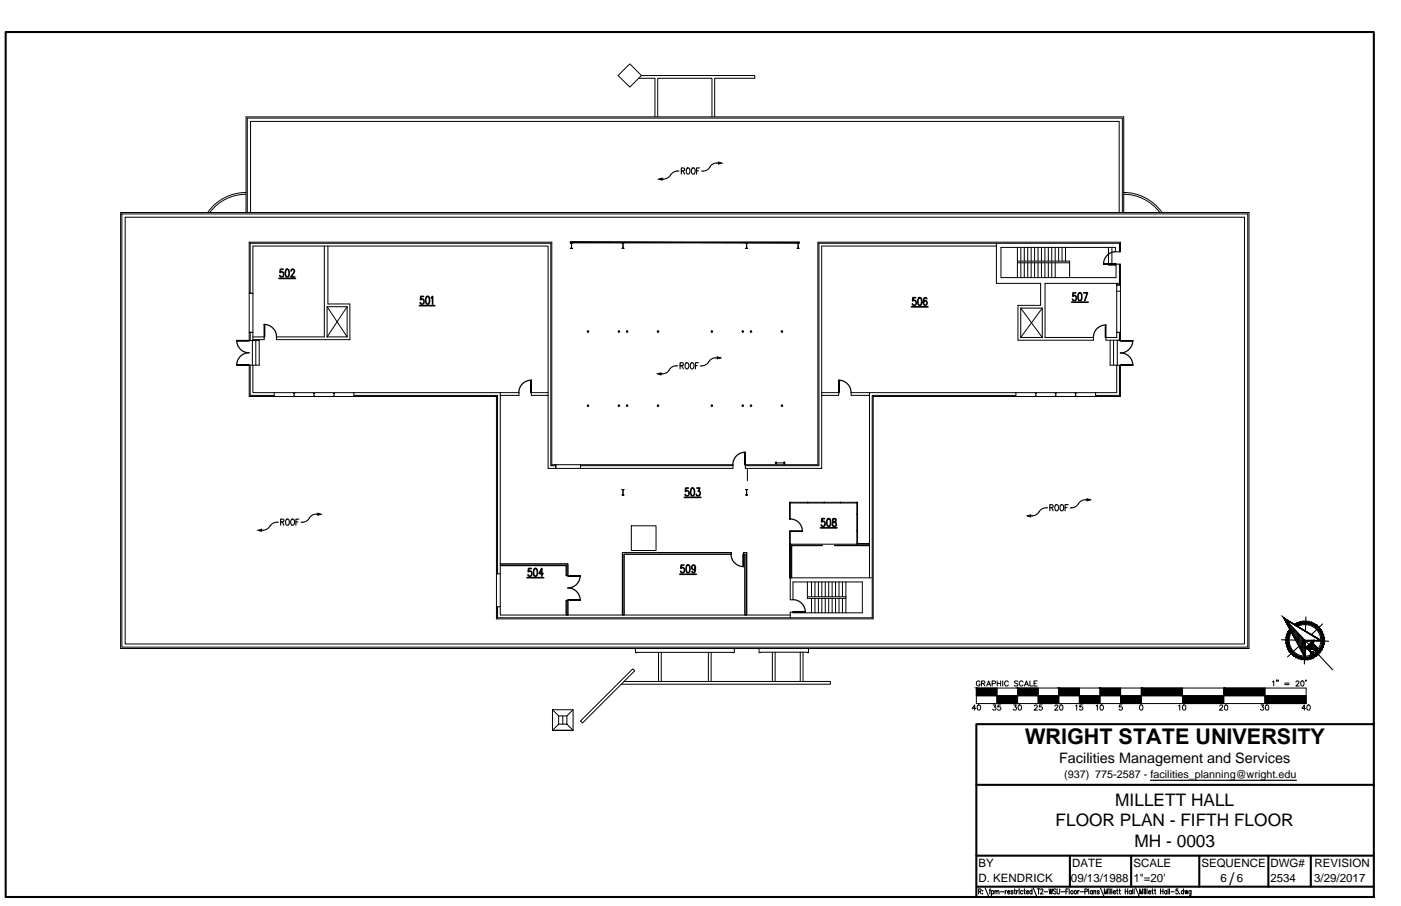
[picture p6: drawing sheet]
<svg xmlns="http://www.w3.org/2000/svg" width="432mm" height="279mm" viewBox="0 0 432 279" stroke-linecap="round" stroke-linejoin="round" font-family="sans-serif">
<defs><g id="words">
<text font-size="6.7" x="315.9" y="229.5">WRIGHT STATE UNIVERSITY</text>
<g font-size="5.3">
<text x="343.7" y="248.4">MILLETT HALL</text>
<text x="325.3" y="254.9">FLOOR PLAN - FIFTH FLOOR</text>
<text x="349.7" y="261.2">MH - 0003</text>
<text x="378.9" y="272.8">/</text>
</g>
<text font-size="4.4" x="326.4" y="235.4">Facilities Management and Services</text>
<g font-size="3.5">
<text x="301.6" y="267.4">BY</text>
<text x="330.4" y="267.4">DATE</text>
<text x="349.3" y="267.4">SCALE</text>
<text x="370.3" y="267.4">SEQUENCE</text>
<text x="391.6" y="267.4">DWG#</text>
<text x="405.2" y="267.4">REVISION</text>
<text x="301.6" y="272.1">D. KENDRICK</text>
<text x="330.1" y="272.1">09/13/1988</text>
<text x="349.3" y="272.1">1&quot;=20'</text>
<text x="376.2" y="272.1">6</text>
<text x="381.2" y="272.1">6</text>
<text x="391.6" y="272.1">2534</text>
<text x="405.1" y="272.1">3/29/2017</text>
</g>
<text font-size="3.3" x="328" y="240">(937) 775-2587 - facilities_planning@wright.edu</text>
</g></defs>
<!-- layer: A-EXISTING -->
<path d="M175.8 74.7l70.6 .2v-.2zM175.8 74.7l70.6 .2h-70.6z" fill="#000" stroke="#000" stroke-width=".31"/>
<g fill="none" stroke="#000" stroke-width=".31">
<path d="M194.1 19.7l3.6 3.6-3.6 3.6-3.6-3.6zM196.9 24.1h5v11.9M197.7 23.3h34.9v.8h-12.3v11.9M202.7 36v-11.9h16.7v11.9M75.8 59.4a14.4 14.4 0 0 0-11.8 6.1M75.8 59.9a13.9 13.9 0 0 0-11.1 5.6M346.3 59.4a14.4 14.4 0 0 1 11.8 6.1M346.3 59.9a13.9 13.9 0 0 1 11.2 5.6M37.2 65.5h347.8v134.5h-347.8zM37.6 66h347v133.6h-347zM38.6 67h345v131.6h-345zM75.8 65.5v-29.5h270.5v29.5"/>
<path d="M76.2 65.5v-29.1h269.7v29.1M76.8 74.7h93.3v68.6h1.2v1.2h-2.4v-68.6h-91v14.5h-1.1v12.1h1.1v-12.1h-1.1zM77.2 65.5v-28.1h267.7v28.1M100 75.9v28h-14.8v.8h22.6v-11h-6.7v-17.8M175.8 74.9h.7zM175.8 74.7h70.6v.2h-70.6zM176.1 76.6h-.3h.7h-.3M176.1 76.4v.1M176.1 75v1.5M176.2 76.4v.1M191.7 74.9h.7zM192 76.6h-.3h.7h-.3"/>
<path d="M192 76.4l-.1 .1M192 75v1.5M192 76.4l.1 .1M230 74.9h-.2h.7l-.4 .1M230.1 76.6h-.3h.7h-.3M230.1 75l-.1 1.5M230.1 75l.1 1.5M245.9 74.9h-.3h.8l-.4 .1M245.9 76.6h-.3h.8h-.3M246 75l-.1 1.5M246 75l.1 1.5M307.1 75.9h-53.8v68.6h-23.6v-1.2h22.4v-68.6h93.2v3h-1.5v-1.4h-35.3v9.3h35.5v-4.1h1.3v6.4h-1.1v14.6h1.1v-14.6h-1.1v-.5"/>
<path d="M307.1 75v12.4h13.6v6.8h-7v10.7h23.3v-.8h-14.9v-16.7h22.9M313.6 76.3v4.7h16.1M314.6 76.3v4.2M315.7 76.3v4.2M316.8 76.3v4.2M317.8 76.3v4.2M318.9 76.3v4.2M319.9 76.3v4.2M321 76.3v4.2M322 76.3v4.2M323.1 76.3v4.2M324.2 76.3v4.2"/>
<path d="M325.2 76.3v4.2M326.3 76.3v4.2M327.3 76.3v4.2M328.4 76.3v4.2M341.6 76.3v5.5h2.4M342.7 76.3v5.5M345 77.7v-2.7h-92.6v68.6h-22.7M77.1 90.4v-15.4h92.7v68.6h1.5M100.8 94.6l6.2 9.3M107 94.6h-6.2v9.3M107 94.6l-6.2 9.3M107 94.6v9.3"/>
<path d="M313.6 80.5h16.1v5.1M313.6 81v4.6M314.6 95l6.6 9.1M314.6 95v9.1M314.6 95h6.6M314.6 81v4.6M315.7 81v4.6M316.8 81v4.6M317.8 81v4.6M318.9 81v4.6M319.9 81v4.6M321 81v4.6"/>
<path d="M321.2 95l-6.6 9.1M321.2 95v9.1M322 81v4.6M323.1 81v4.6M324.2 81v4.6M325.2 81v4.6M344.2 89.8h1.1M345 81.5v6.4M77.1 112.6v9.3h7.4M77.1 102.5v2.5M77.8 105v7.6M77.9 105v-2.5h-1.1v2.5h3.1v7.6h-3.1v9.7h7.7"/>
<path d="M77.9 112.6v8.5h6.6M77.9 103.9h3.5v.8h-3.5M78.8 105v7.6M100.8 103.9h6.2M314.6 104.1h6.6M342.2 104.9v7.7h3.1v9.7h-32.2M343.2 104.9v7.7M344.2 112.6v8.5h-6.5M344.4 104.9v7.7M345 104.9h-4.2v-.8h3.4v-1.6h1.1v2.5h-.9M345 112.6v9.3h-7.3M345 102.5v2.5"/>
<path d="M84.5 121.1h75.4v.8h-5.7M84.5 121.1v1.2M90.4 121.3h.5M90.4 122.1h.5M90.6 121.3v.8M96.6 121.3h.4M96.6 122.1h.4M96.8 121.3v.8M102.7 121.3h.4M102.7 122.1h.4M102.9 121.3v.8M109.1 121.1v1.2h-24.6"/>
<path d="M109.1 122.3h43.9v64.8M109.1 121.9h44.2v55.1M154.2 121.1v68.6h89.4M168.9 121.1h-5.1v.8h5.1M253.3 121.1h5.2v.8h-5.2M268 121.1v57.1M313.1 121.9h-44.3v68.6h-115.5v-3.4M313.1 122.3h-44v68.6h-116.1v-3.8M313.1 121.1v1.2M319 121.3h.5M319 122.1h.5M319.2 121.3v.8"/>
<path d="M325.2 121.3h.4M325.2 122.1h.4M325.4 121.3v.8M331.3 121.3h.4M331.3 122.1h.4M331.5 121.3v.8M337.7 121.1h-75.4v.8h5.7M337.7 121.1v1.2M171.3 143.3h7.6v1.2h-7.6zM178.9 143.3h47v1.2h-47zM178.9 143.6h47M191.7 151h.7z"/>
<path d="M191.9 152.6h.2M192 152.6l-.3 .1h.7l-.3-.1M192 151.1v1.4M230 151l.1 1.5M230.1 152.6l-.3 .1h.7l-.3-.1M230.1 151h-.3h.7l-.4 .1v1.4M230.1 152.5l-.1 .1M230.1 152.5l.1 .1M230.3 144.5v3.8M239.2 143v.3M239.4 142.8h2.1M241.7 143v.3"/>
<path d="M264.1 155.1v12.7M264.3 155.1h-20.7v5M153 177h1.2M154.2 173.9h20.8v3.6h-.5v-3.1h-20.3zM154.2 174.4h20.3v3.1h.5M154.2 173.9h20.8v3.6M191.8 170.4h33.6v.5h-33.1v18.8h-.5zM191.8 170.9v18.8M194.6 162.2h7.6v7.6h-7.6zM203.2 170.4h22.2M225.4 170.4v.5h-33.1v18.8M229.2 170.4h.9v19.3h-.5v-18.8h-.4z"/>
<path d="M229.2 170.4h.9v19.3M229.2 170.4v.5h.4v18.8M243.3 160.1v-5.2h21v12.9M243.3 163.9v14.3M243.6 163.9v14.3v-10.4h24.4M243.9 178.2v-10.1h9.5v.2h-9.4v9.9M248.8 179.5v5h11.9v-.5M250.1 179.5v4.5M251.2 179.5v4.5M252.2 179.5v4.5M253.3 179.5v4.5M254.4 179.5v4.5"/>
<path d="M255.4 179.5v4.5M256.5 179.5v4.5M257.5 179.5v4.5M258.6 179.5v4.5M259.6 179.5v4.5M260.7 179.5v4.5M264.3 167.6h3.5M268 168.1h-10.8v.2h10.8M268.8 178.2h-25.2v6.8h.8v-5.5h21.4v9.5h-21.4v-.2h-.8v1.7M153 187.1h1.2M174.5 189.6v-4.5h.5v4.5M174.5 185.1h.5v4.6h-.5z"/>
<path d="M195.8 200v1.3h30.5v-1.3M233.9 200v1.3h15.3v-1.3M248.8 184h11.9M250.1 184.5v4.5M251.2 184.5v4.5M252.2 184.5v4.5M253.3 184.5v4.5M254.4 184.5v4.5M255.4 184.5v4.5M256.5 184.5v4.5M257.5 184.5v4.5M258.6 184.5v4.5"/>
<path d="M259.6 184.5v4.5M260.7 184.5v4.5M170.3 218.9h6.3v6.3h-6.3zM170.3 218.9l1.9 1.9M176.6 218.9l-1.9 1.9M192.3 210.2h63.6v.8h-64.4M203 201.2v9M203.8 201.1v9.1M218.3 201.1v9.1M219.2 201.2v9M238.1 201.1v9.1M238.9 201.1v9.1"/>
<path d="M246.6 201.1v9.1M247.5 201.1v9.1M172.2 223.3l-1.9 1.9h6.3l-1.9-1.9v-2.5h-2.5v2.5h2.5M173.5 220.8v2.5M178.9 222.3l16.1-16 .6 .6-16.1 16z"/>
<circle cx="181.2" cy="102.3" r=".23"/>
<circle cx="190.7" cy="102.3" r=".23"/>
<circle cx="193.3" cy="102.3" r=".23"/>
<circle cx="202.8" cy="102.3" r=".23"/>
<circle cx="219.4" cy="102.3" r=".23"/>
<circle cx="228.9" cy="102.3" r=".23"/>
<circle cx="231.5" cy="102.3" r=".23"/>
<circle cx="241" cy="102.3" r=".23"/>
<circle cx="181.2" cy="125.1" r=".23"/>
<circle cx="190.7" cy="125.1" r=".23"/>
<circle cx="193.3" cy="125.1" r=".23"/>
<circle cx="202.8" cy="125.1" r=".23"/>
<circle cx="219.4" cy="125.1" r=".23"/>
<circle cx="228.9" cy="125.1" r=".23"/>
<circle cx="231.5" cy="125.1" r=".23"/>
<circle cx="241" cy="125.1" r=".23"/>
<circle cx="239.2" cy="142.7" r=".23"/>
<circle cx="241.7" cy="142.7" r=".23"/>
<circle cx="243.5" cy="155" r=".11"/>
<circle cx="249" cy="155" r=".11"/>
<circle cx="254" cy="155" r=".11"/>
<circle cx="259.1" cy="155" r=".11"/>
<circle cx="264.2" cy="158.6" r=".11"/>
<circle cx="264.2" cy="155" r=".11"/>
<circle cx="243.5" cy="178" r=".11"/>
<circle cx="243.5" cy="163.9" r=".11"/>
<circle cx="243.5" cy="173.2" r=".11"/>
<circle cx="243.5" cy="160.1" r=".11"/>
<circle cx="243.5" cy="167.7" r=".11"/>
<circle cx="264.2" cy="163.7" r=".11"/>
<circle cx="264.2" cy="167.7" r=".11"/>
<circle cx="267.8" cy="167.7" r=".11"/>
</g>
<!-- layer: A-DOOR -->
<g fill="none" stroke="#000" stroke-width=".38">
<path d="M344 77.6a3.8 3.8 0 0 0-3.9 3.8M340.2 81.3h3.8v.2h-3.8zM73 105a3.8 3.8 0 0 0 3.8 3.8 3.8 3.8 0 0 0-3.8 3.8M73 105h3.8v.2h-3.8zM73 112.5h3.8v.1h-3.8zM81.4 100a3.8 3.8 0 0 1 3.8 3.9M81.4 100.1h.2v3.8h-.2zM163.6 117.3h.2v3.8h-.2zM163.7 117.2a3.8 3.8 0 0 0-3.8 3.9M258.5 117.2a3.8 3.8 0 0 1 3.8 3.9M258.5 117.3l.1 3.8zM340.7 100.3h.1v3.8h-.1z"/>
<path d="M340.8 100.2a3.8 3.8 0 0 0-3.8 3.8M345.3 108.8a3.8 3.8 0 0 1 3.8 3.8M345.3 105l3.8 .2zM345.3 112.5h3.8v.2h-3.8zM349.1 105a3.8 3.8 0 0 1-3.8 3.9M229.5 139.5h.2v3.8h-.2zM229.7 139.5a3.8 3.8 0 0 0-3.8 3.8M175 177.5h3.8v.2h-3.8zM178.8 177.5a3.8 3.8 0 0 1-3.8 3.8 3.8 3.8 0 0 1 3.8 3.8M225.3 170.9a3.8 3.8 0 0 0 3.8 3.8M229 170.9h.2v3.8h-.2zM243.5 160a3.8 3.8 0 0 1 3.8 3.9"/>
<path d="M243.5 163.8l3.8 .1zM175 185h3.8v.1h-3.8zM244.4 184.9a3.8 3.8 0 0 1 3.8 3.9M244.4 188.6h3.8v.2h-3.8z"/>
</g>
<!-- layer: ROOM-NUMBER -->
<g fill="none" stroke="#000" stroke-width=".51">
<path d="M86 85.9h5.1M87.3 83h-.9l-.1 1a.7 .7 0 0 1 1.1 .6 .7 .7 0 0 1-1.1 .6l-.1-.3M88.2 83.2l.4-.2a1.62 1.62 0 0 1 0 2.4h-.2a1.82 1.82 0 0 1-.2-2.2zM89.7 83.6l.1-.4a.54 .54 0 0 1 .8 0 .54 .54 0 0 1 0 .7l-1 1.5h1.2M129.3 94.2h4.7M130.5 91.4h-.8l-.1 1a.7 .7 0 0 1 1.1 .6 .7 .7 0 0 1-1.1 .6l-.1-.3M131.5 91.5l.4-.1a1.62 1.62 0 0 1 0 2.4h-.2a1.87 1.87 0 0 1-.2-2.3zM132.9 91.9l.4-.5v2.4M280.9 94.6h5.1M282.2 91.8h-.8l-.1 1a.7 .7 0 0 1 1.1 .6 .7 .7 0 0 1-1.1 .6l-.1-.3M283.1 91.9l.5-.1a1.62 1.62 0 0 1 0 2.4h-.2a1.82 1.82 0 0 1-.3-2.3zM285.6 92.1l-.3-.3a1.36 1.36 0 0 0-.1 2.4 .7 .7 0 0 0 .5-.9 .7 .7 0 0 0-.8-.5l-.3 .6"/>
<path d="M330.3 93.2h5.1M331.6 90.3h-.9l-.1 1.1a.69 .69 0 0 1 1 .1 .69 .69 0 0 1 0 .9 .69 .69 0 0 1-1 .1v-.2M332.5 90.4l.4-.1a1.67 1.67 0 0 1 0 2.4h-.1a1.87 1.87 0 0 1-.3-2.3zM334 90.3h1.2l-.9 2.4M210.9 153.4h5.1M212.2 150.5h-.9v1.1a.69 .69 0 0 1 .9 .1 .69 .69 0 0 1 0 .9 .69 .69 0 0 1-.9 .1l-.1-.2M213.1 150.6l.4-.1a1.67 1.67 0 0 1 0 2.4h-.1a1.87 1.87 0 0 1-.3-2.3zM214.8 150.5h.9l-.5 .9a.68 .68 0 0 1 .6 1.1 .68 .68 0 0 1-1.2 0M254.1 159.9h-.8l-.1 1.1a.7 .7 0 0 1 1.1 .5 .7 .7 0 0 1-1.1 .6l-.1-.2M162.4 178.2h5.2M163.8 175.3h-.9l-.1 1a.7 .7 0 0 1 1.1 .6 .7 .7 0 0 1-1.1 .6l-.1-.2M164.7 175.4l.4-.1a1.62 1.62 0 0 1 0 2.4h-.2a1.82 1.82 0 0 1-.2-2.3z"/>
<path d="M167.4 176.9h-1.3l.9-1.6v2.4M209.5 177.1h5.1M210.8 174.3h-.9v1a.69 .69 0 0 1 .9 .1 .69 .69 0 0 1 0 .9 .69 .69 0 0 1-.9 .1l-.1-.2M211.7 174.3h.4a1.62 1.62 0 0 1 0 2.3h-.1a1.87 1.87 0 0 1-.3-2.3zM214.3 175l-.2 .6a.66 .66 0 0 1-.9-.6 .66 .66 0 0 1 .9-.7l.2 .7a1.18 1.18 0 0 1-.7 1.6l-.3-.3M252.9 162.8h5.1M255.1 160l.4-.1a1.62 1.62 0 0 1 0 2.4h-.2a1.87 1.87 0 0 1-.2-2.3zM256.7 160v.8a.86 .86 0 0 1 1 .5 .86 .86 0 0 1-.4 1 .75 .75 0 0 1-.8-.8 .75 .75 0 0 1 .9-.7l.3-.5a.6 .6 0 0 0-1-.3z"/>
</g>
<!-- layer: A-NOTE -->
<g fill="none" stroke="#000" stroke-width=".34">
<path d="M209.3 52.8l-1.5 .2-1.8 1.7-1 .5-.9 .1M210 52.7l.8-.1 .1-.6-.9-.2v1.9M210.5 52.7l.5 1M211.8 51.9l.1-.1a.98 .98 0 0 1 .8 .9 .98 .98 0 0 1-.8 1 1.33 1.33 0 0 1-.1-1.8zM213.4 51.9l.1-.1a.98 .98 0 0 1 .8 .9 .98 .98 0 0 1-.8 1 1.23 1.23 0 0 1-.1-1.8zM214.7 52.7h.6M215.6 51.8h-.9v1.9M218.8 51.5l-1.1 1-1.4 .3M220.9 50.3l-1 .2-1.1 1M221 50.3h.4M206.3 114l-1.1 1.1-1.5 .2M208.9 112.8l-1.5 .2-1.1 1"/>
<path d="M209.6 112.7h.9v-.8h-.9v1.9M210.1 112.7l.5 1.1M211.4 111.9a.94 .94 0 0 1 1 .8 .94 .94 0 0 1-.5 1.1 1.05 1.05 0 0 1-.5-1.9zM212.9 112.1l.3-.2a.98 .98 0 0 1 .7 .9 .98 .98 0 0 1-.7 1l-.5-.8zM214.3 112.7h.6M215.3 111.9h-1v1.9M221.1 110.4l-1.5 .1-1.9 1.9-.9 .4h-.9M97.9 158.6l-1.5 .2-.8 .6-1 1.2-.9 .4-.9 .1M317.7 159.1h.4M320.3 157.8l-.7 .8-1.5 .5M322.4 156.6l-1.4 .5-.7 .7M322.4 156.6h.4"/>
<path d="M323.6 156.5l.8-.1 .1-.6-.9-.2v1.9M324.1 156.5l.5 1M325.2 155.9l.3-.3a.98 .98 0 0 1 .8 1 .98 .98 0 0 1-.8 .9l-.4-.7zM327 155.7l.1-.1a.98 .98 0 0 1 .8 1 .98 .98 0 0 1-.8 .9 1.33 1.33 0 0 1-.1-1.8zM328.3 156.5h.6M329.2 155.6h-.9v1.9M334.6 154.1l-1.5 .5-1.9 1.8-1.4 .2M334.6 154.1h.4M80.6 163.5h.4M83.2 162.3l-.7 .7-1.5 .5M85.8 161.1l-1.5 .2-1.1 1M86.5 161l.8-.1 .1-.7-.9-.1v1.9"/>
<path d="M87 161l.5 1M88.3 160.2l.1-.1a.98 .98 0 0 1 .8 .9 .98 .98 0 0 1-.8 1 1.33 1.33 0 0 1-.1-1.8zM89.9 160.2l.2-.1a.98 .98 0 0 1 .7 .9 .98 .98 0 0 1-.7 1 1.23 1.23 0 0 1-.2-1.8zM91.2 161h.6M92.1 160.1h-.9v1.9"/>
</g>
<path d="M203 55.3l1.1-.4v.7zM221.4 50l1.1 .3-1.1 .3zM202.7 115.3l1-.3v.6zM221.1 110l1 .4-1 .3zM97.9 158.3l1.1 .3-1.1 .3zM316.6 159.1l1.1-.3v.6zM335 153.8l1.1 .3-1.1 .3zM79.5 163.5l1.1-.3v.6z" fill="#000" stroke="#000" stroke-width=".31"/>
<!-- layer: BORDER -->
<path d="M1.7 9.9h421.7v266.7h-421.7zM423.4 223.3h-122.5v53.3M300.9 242h122.5M300.9 263.9h122.5M301.1 273.4h122.3M329.7 263.9v9.5M348.6 263.9v9.5M369.6 263.9v9.5M390.9 263.9v9.5M404 263.9v9.5" fill="none" stroke="#000" stroke-width=".63"/>
<!-- layer: BORDER-NOTE -->
<path d="M354.6 240.6h45" fill="none" stroke="#000" stroke-width=".38"/>
<g fill="none" stroke="#000" stroke-width=".34">
<path d="M301.6 274.9l.7-.1v-.6l-.7-.1v1.6M302 274.9l.4 .8M302.9 274.6h.1M302.9 275.6h.1M303.6 273.8l1 2.4M304.9 274.6h.4M305.3 274.1l-.2 .3v1.3M305.6 274.9l.1-.2a.44 .44 0 0 1 .6 .5 .44 .44 0 0 1-.7 .3M305.6 274.6v1.6M306.6 274.9l.3-.3 .3 .1 .1 1M306.6 274.6v1.1M307.3 274.9l.3-.3 .2 .1 .1 1"/>
<path d="M308.3 275h1.1M309.8 274.6v1.1M310.3 274.6l-.5 .5M310.6 275.1h.6l-.1-.4a.44 .44 0 0 0-.5 .5 .44 .44 0 0 0 .6 .3M312.2 274.9l-.2-.3-.4 .1v.3l.6 .5-.2 .2-.4-.2M312.6 274.6h.3M312.7 274.1v1.3l.3 .3M313.3 274.6v1.1M313.8 274.6l-.5 .5M314.1 274.2h.1M314.1 274.6v1.1M315.2 274.9l-.1-.2a.45 .45 0 0 0-.6 .5 .45 .45 0 0 0 .7 .3"/>
<path d="M315.6 274.6h.3M315.7 274.1v1.3l.3 .3M316.3 275.1h.7l-.1-.4a.44 .44 0 0 0-.6 .5 .44 .44 0 0 0 .7 .3M318.1 274.9l-.2-.2a.45 .45 0 0 0-.6 .5 .45 .45 0 0 0 .8 .3M318.1 274.1v1.6M318.4 273.8l1.1 2.4M319.7 274.1h.8M320.1 274.1v1.6M320.8 274.5l.2-.4 .4 .1v.5l-.7 1h.8M321.8 275h1M323.3 274.1l.3 1.6 .3-1.6 .3 1.6 .3-1.6M325.5 274.3l-.5-.2-.3 .2 .1 .3a.68 .68 0 0 1 .5 1l-.6-.1"/>
<path d="M325.8 274.1l.1 1.4 .3 .2 .4-.4v-1.2M327 275h1.1M328.5 274.9h.5M329.3 274.1h-.8v1.6M329.5 274.1v1.6M332.2 274.6v1.1M332.6 274.6l-.4 .5M332.9 275h1M334.4 274.9h.6l.1-.7-.7-.1v1.6M335.5 274.1v1.6M336.7 274.9l-.1-.2a.44 .44 0 0 0-.6 .5 .44 .44 0 0 0 .7 .3M336.7 274.6v1.1"/>
<path d="M337.1 274.9l.3-.3 .3 .1v1M337.1 274.6v1.1M338.8 274.9l-.2-.3-.4 .1v.3l.6 .5-.2 .2-.4-.2M339.1 273.8l1.1 2.4M340.4 275.7v-1.6l.4 1.6 .5-1.6v1.6M341.7 274.2h.1M341.8 274.6v1.1M342.2 274.1v1.6M342.7 274.1v1.6M343.1 275.1h.7l-.1-.4a.45 .45 0 0 0-.6 .5 .45 .45 0 0 0 .7 .3M344.1 274.6h.4M344.3 274.1v1.3l.3 .3"/>
<path d="M344.9 274.6h.4M345.1 274.1v1.3l.3 .3M346.8 274.9h.8M346.8 274.1v1.6M347.6 274.1v1.6M348.7 274.9l-.1-.2a.44 .44 0 0 0-.6 .5 .44 .44 0 0 0 .7 .3M348.7 274.6v1.1M349.1 274.1v1.6M349.6 274.1v1.6M350 273.8l1 2.4M351.3 275.7v-1.6l.4 1.6 .5-1.6v1.6M352.7 274.2h.1"/>
<path d="M352.7 274.6v1.1M353.1 274.1v1.6M353.5 274.1v1.6M354 275.1h.7l-.1-.4a.44 .44 0 0 0-.6 .5 .44 .44 0 0 0 .7 .3M355 274.6h.4M355.2 274.1v1.3l.2 .3M355.8 274.6h.4M356 274.1v1.3l.2 .3M357.7 274.9h.8M357.7 274.1v1.6M358.5 274.1v1.6M359.6 274.9l-.1-.2a.44 .44 0 0 0-.6 .5 .44 .44 0 0 0 .7 .3"/>
<path d="M359.6 274.6v1.1M360 274.1v1.6M360.4 274.1v1.6M360.9 275h1M363.1 274.1h-.6l-.1 .7a.46 .46 0 0 1 .7 0 .46 .46 0 0 1-.1 .7 .46 .46 0 0 1-.6-.1M363.6 275.6h.1M364.8 274.9l-.2-.2a.44 .44 0 0 0-.5 .5 .44 .44 0 0 0 .7 .3M364.8 274.1v1.6M365.2 274.6l.2 1.1 .2-1.1 .3 1.1 .2-1.1M367.1 274.6l-.1 1.5-.4 .1M367.1 274.9l-.1-.2a.44 .44 0 0 0-.6 .5 .44 .44 0 0 0 .7 .3"/>
<circle cx="330.4" cy="275.1" r=".48"/>
<circle cx="331.5" cy="275.1" r=".49"/>
</g>
<!-- layer: NORTH -->
<g fill="#000" stroke="#000" stroke-width=".31">
<path d="M402.3 199.9l.3-.4zM403.9 198.4l.4-.4zM404.5 197.9l.1-.1zM404.6 198.3l-.2 .1zM404.5 198.4l.1-.1zM404.2 201.4l.1-.1zM404.5 201.4l-.2 .3zM404.4 201.4l-.1 .2zM404.4 201.4l-.1 .1zM404.8 201.3l-.4 .4zM405.3 199.1l.8 .9-1.6 .3zM404.8 201.2l.1 .1z"/>
<path d="M397.4 194l.6 .5-1 .3zM397 194.8l.6 .3 .4-.6zM397 194.8l.6 .3-1 .5zM396.6 195.6l.7 .3 .3-.8zM396.6 195.6l.7 .3-.9 .6zM396.4 196.5l.7 .2 .2-.8zM396.4 196.5l.7 .2-.8 .8zM397.1 196.7l-.8 .8h.7zM396.3 197.5h.7l-.6 .8zM397 197.5l-.6 .8h.7zM396.4 198.3h.7l-.5 .9zM397.1 198.3l-.5 .9 .6-.2zM396.6 199.2l.6-.2-.3 1.1zM397.2 199l-.3 1.1 .6-.3zM396.9 200.1l.6-.3-.1 1.1zM397.5 199.8l-.1 1.1 .5-.4zM397.4 200.9l.5-.4v1.1zM397.9 200.5v1.1l.5-.5z"/>
<path d="M402.6 199.5l-.3 .5 .6-.7zM402.9 199.3l-.6 .7z"/>
<path d="M402.9 199.3l-.3 .4 .8-.8zM403.4 198.9l-.7 .9z"/>
<path d="M403 200l1.3 1.3zM402.9 200.1l1.4 1.2-.1 .1zM404.3 201.3l-.1 .1z"/>
<path d="M403.4 198.9l-.7 .9 1-.9zM402.7 199.8l1-.9-.8 1.2z"/>
<path d="M403.7 198.9l-.7 1.1 1.1-1zM403 200l1.1-1-.7 1z"/>
<path d="M403.8 198.4l.2 .1zM403.8 198.4l.8-.7zM404.6 197.7l-.7 .7zM404.6 197.7l.1 .1z"/>
<path d="M404.1 199l-.7 1 1.8-.8zM403.4 200l1.8-.8-.7 1.1z"/>
<path d="M404.3 198l-.3 .5zM404.3 198l-.3 .5z"/>
<path d="M404.3 198l-.3 .4zM404.3 198l-.3 .4z"/>
<path d="M404.5 198l-.2 .3zM404.5 198l-.2 .3z"/>
<path d="M404.5 198.1l-.2 .2zM404.5 198.1l-.2 .2zM404.5 198.1l-.2 .2zM404.5 198.1l-.2 .2zM404.5 198.1l-.2 .2zM404.5 198l-.2 .3z"/>
<path d="M404.3 198l-.3 .4zM404.4 197.9l-.4 .5z"/>
<path d="M404.4 197.8l-.4 .6zM404.4 197.8l-.4 .6z"/>
<path d="M404.4 197.8l-.3 .5zM404.5 197.8l-.4 .5z"/>
<path d="M404.5 198l-.2 .3zM404.5 198l-.2 .3z"/>
<path d="M404.5 198l-.2 .3zM404.5 198l-.2 .3zM404.5 198l-.2 .3zM404.5 198l-.2 .3z"/>
<path d="M404.5 198.1l-.2 .2zM404.5 198.1l-.2 .2zM404.5 198.1l-.2 .2zM404.5 198.1l-.2 .2zM404.5 198.1l-.2 .2zM404.5 198.1l-.2 .2z"/>
<path d="M404.5 198.1l-.2 .2zM404.3 198.3l.2-.1zM404.5 198.2l-.1 .1zM404.5 198.2l-.1 .1z"/>
<path d="M404.5 197.8l-.4 .5zM404.6 197.8l-.5 .5zM404.6 197.8l-.4 .5zM404.6 197.8l-.4 .5z"/>
<path d="M404.5 198.2l-.1 .1zM404.5 198.2l-.1 .1z"/>
<path d="M404.5 198.2l-.1 .1zM404.4 198.3l.1-.1z"/>
<path d="M404.6 198.3l1.6 1.7zM404.6 198.3l1.6 1.7zM406.2 200l-.4 .5zM406.2 200l-.4 .5zM403.2 200l2.6 .5zM402.9 199.9l2.8 .6zM402.9 199.9l1.4 1.4zM402.9 199.9l1.4 1.4z"/>
<path d="M404.6 197.8l-.4 .5zM404.6 197.8l-.4 .5z"/>
<path d="M404.6 197.8l-.4 .5zM404.6 197.8l-.4 .5z"/>
<path d="M404.6 197.8l-.4 .5zM404.6 197.8l-.4 .5z"/>
<path d="M404.6 198.3l.7 .8zM404.5 198.4l.7 .8z"/>
<path d="M404.6 197.8l-.3 .5zM404.6 197.8l-.3 .5z"/>
<path d="M404.6 197.8l-.3 .5zM404.6 197.8l-.3 .5z"/>
<path d="M404.6 197.8l-.1 .2zM404.6 197.8l-.1 .2zM404.6 197.8l-.1 .1z"/>
<path d="M397.9 201.6l.5-.5 .2 1.1zM398.4 201.1l.2 1.1 .4-.6zM399 201.6l.4 1.1-.8-.5zM399 201.6l.4 1.1 .3-.6zM399.7 202.1l.5 1-.8-.4zM399.7 202.1l.5 1 .3-.6zM400.5 202.5l.6 .8-.9-.2zM400.5 202.5l.6 .8 .1-.6zM401.2 202.7l.9 .8-1-.2zM401.2 202.7l.9 .8v-.8zM402.1 202.7l.9 .7-.9 .1zM402.1 202.7l.9 .7-.1-.7zM402.9 202.7l1 .5-.9 .2zM402.9 202.7l1 .5-.2-.7zM403.7 202.5l1.1 .4-.9 .3zM403.7 202.5l1.1 .4-.3-.7zM404.5 202.2l1.1 .2-.8 .5zM404.5 202.2l1.1 .2-.4-.5zM405.2 201.9h1.1l-.7 .5zM405.2 201.9h1.1l-.5-.5zM405.8 201.4l1.1-.3-.6 .8zM406.4 200.7l-.6 .7 1.1-.3zM406.4 200.7l1-.3-.5 .7zM406.8 200l-.4 .7 1-.3zM406.8 200l1-.5-.4 .9zM407.2 199.3l-.4 .7 1-.5zM407.2 199.3l.9-.7-.3 .9zM407.4 198.5l-.2 .8 .9-.7zM407.4 198.5l.8-.8-.1 .9zM407.5 197.7l-.1 .8 .8-.8zM408.1 196.8l.1 .9h-.7zM407.4 196.9l.1 .8 .6-.9zM407.9 195.8l.2 1-.7 .1zM407.3 196.1l.1 .8 .5-1.1zM407.6 195l.3 .8-.6 .3zM407 195.3l.3 .8 .3-1.1zM407.1 194.2l.5 .8-.6 .3zM406.6 194.6l.4 .7 .1-1.1zM406.6 193.4l.5 .8-.5 .4zM406.6 193.4l-.5 .5 .5 .7zM405.9 192.8l.7 .6-.5 .5zM405.9 192.8l-.4 .6 .6 .5zM405.1 192.3l.8 .5-.4 .6zM405.1 192.3l-.3 .6 .7 .5zM404.3 192l.8 .3-.3 .6zM404.3 192l-.2 .6 .7 .3zM403.5 191.7l.8 .3-.2 .6zM403.5 191.7l-.2 .7 .8 .2zM402.5 191.6l1 .1-.2 .7zM402.5 191.6v.7l.8 .1zM401.6 191.6h.9v.7zM401.6 191.6l.1 .7h.8zM400.7 191.8l.9-.2 .1 .7zM400.7 191.8l.2 .7 .8-.2zM399.9 192.1l.8-.3 .2 .7zM399.9 192.1l.2 .6 .8-.2zM399.1 192.5l.8-.4 .2 .6zM399.1 192.5l.3 .6 .7-.4z"/>
<path d="M395.6 190.4l6.4 12.1 .1-.1zM395.6 190.4l.5 .6 6 11.4zM395.6 190.4l.5 .6 11.4 6.7zM396.1 191l11.4 6.7-.7-.2zM402.4 197.6l5.1 .1-.7-.2zM402.1 197.4l4.7 .1-4.4 .1zM402.1 197.4l.1 5.1 .2-4.9zM402.1 197.4l.1 5.1h-.2z"/>
<path d="M404.5 201.4l-.4 .5zM404.5 201.4l-.4 .5z"/>
<path d="M402.6 199.7l1.6 1.7zM402.6 199.7l1.6 1.7zM402.6 199.7l-.3 .3zM402.6 199.7l-.3 .3zM402.2 199.9l1.2-1.1zM403.4 198.8l-1.1 1.1zM403.4 198.8l1.7 .4zM403.4 198.9l1.9 .4zM404.5 198.4l.8 .9zM404.5 198.4l.8 .9z"/>
<path d="M404.3 201.7l-.2 .2zM404.3 201.7l-.2 .2z"/>
<path d="M404.4 201.4l-.1 .1zM404.3 201.5l.1-.1zM404.4 201.4l-.1 .1zM404.4 201.4l-.1 .1z"/>
<path d="M404.4 201.4l-.1 .1zM404.3 201.5l.1-.1zM404.4 201.4l-.1 .2zM404.4 201.4l-.1 .2zM404.4 201.4l-.1 .2zM404.4 201.4l-.1 .2zM404.4 201.4l-.1 .2z"/>
<path d="M404.8 201.2l-.4 .5zM404.8 201.2l-.3 .5z"/>
<path d="M404.5 201.4l-.2 .2zM404.4 201.4l-.1 .2z"/>
<path d="M404.5 201.4l-.2 .2zM404.5 201.4l-.2 .2z"/>
<path d="M404.5 201.4l-.2 .2zM404.5 201.4l-.2 .2zM404.5 201.4l-.2 .2zM404.5 201.4l-.2 .3z"/>
<path d="M404.5 201.4l-.2 .3zM404.5 201.4l-.2 .3zM404.5 201.4l-.2 .3z"/>
<path d="M404.5 201.4l-.4 .5zM404.5 201.4l-.4 .5z"/>
<path d="M404.5 201.4l-.4 .5zM404.5 201.4l-.3 .5z"/>
<path d="M404.5 200.3l1.2 .2 .4-.5zM406.1 200l-.4 .5z"/>
<path d="M404.6 201.4l-.4 .5zM404.6 201.4l-.4 .5zM404.6 201.4l-.4 .5zM404.6 201.4l-.4 .5z"/>
<path d="M404.6 201.4l-.4 .5zM404.6 201.4l-.4 .5z"/>
<path d="M404.6 201.4l-.4 .5zM404.6 201.4l-.4 .5z"/>
<path d="M404.6 201.4l-.4 .5zM404.6 201.4l-.4 .5z"/>
<path d="M404.6 201.4l-.3 .5zM404.7 201.4l-.4 .5z"/>
<path d="M404.7 201.4l-.4 .4zM404.7 201.3l-.4 .5z"/>
<path d="M404.7 201.3l-.3 .5zM404.8 201.3l-.4 .5z"/>
<path d="M404.8 201.3l-.6 .7zM404.2 201.9l.6-.6zM404 201.9l.2 .1z"/>
</g>
<g fill="none" stroke="#000" stroke-width=".31">
<path d="M404 198.4v.1M404.2 198.3h-.1M404.2 198.3h.1M404.3 198.3h.1M404.4 198.3h-.1M404.4 198h.1M404.4 198.1h.1M404.5 198.1l-.1 .1M404.5 198.2h.1M404.6 198h-.2M404.3 201.6h.1M404.3 201.7h.1"/>
<path d="M404.3 201.5h.1M404.3 201.7v.1M404.3 201.4l-.1 .1M404.3 201.5v.1M404.4 201.4h.1M404.5 201.4h.1M404.6 201.4h.1"/>
</g>
<circle cx="404.3" cy="201.3" r=".17" fill="#000"/>
<g fill="none" stroke="#000" stroke-width=".34">
<path d="M395.8 190.7l7.7 8.2M395.9 190.8v.1M396.2 191.1v.2M396.4 191.3v.5M396.7 191.6v.6M396.9 191.9v.8M397.2 192.2v1M397.4 192.4v1.2M397.7 192.7v1.4M397.9 193v1.6M398.2 193.2v1.9M398.5 193.5l-.1 2.1"/>
<path d="M398.7 193.8v2.2M399 194l-.1 2.5M399.2 194.3l-.1 2.6M399.5 194.6l-.1 2.8-4.4-.1M399.7 194.8l-.1 3.1M399.9 193.2a4.9 4.9 0 0 1 7.1 3.6 4.9 4.9 0 0 1-5.8 5.5 4.9 4.9 0 0 1-3.2-7.4M400 195.1l-.1 3.2M400.2 195.4l-.1 3.4M400.4 199.3l-3.6 3.3M400.5 195.6l-.1 3.7M400.7 195.9l-.1 3.8M401 196.2l-.1 4"/>
<path d="M401.2 196.5l-.1 4.2M401.5 196.7l-.1 4.4M401.8 197l-.2 4.6M402 197.3l-.1 4.8M402.5 190.3l-.1 4.4M405.1 197.6l4.4 .2M407.6 192.4l-3.5 3.4M402.1 200.3l-.1 4.5M404.9 200.3l5.9 6.3"/>
</g>
<!-- layer: Graphic Scale -->
<g fill="none" stroke="#000" stroke-width=".31">
<path d="M300.8 218.5h-1.2l.8-1.1v1.6M300.9 212.2h101.7v4.8h-101.7zM300.9 214.6h101.7M301.4 217.5a.79 .79 0 0 1 .9 .5 .79 .79 0 0 1-.5 1l-.5-.3zM302.1 210.4a.59 .59 0 0 0-.7-.4 .59 .59 0 0 0-.5 .6v.4a.57 .57 0 0 0 .6 .6 .57 .57 0 0 0 .6-.6h-.4M302.5 210.7h.9l.2-.4-.4-.3h-.7v1.6M303 210.7l.6 .9M304.1 211.6l.6-1.6 .6 1.6M304.3 211h.8M305.8 210.8l.9-.1 .1-.4-.3-.3h-.7v1.6M306.1 217.4h.8l-.4 .6a.52 .52 0 0 1 .4 .9 .52 .52 0 0 1-.9-.2M307.3 212.2v4.8"/>
<path d="M307.4 210v1.6M307.4 210.7h1M308.4 217.4h-.8l-.1 .7a.56 .56 0 0 1 .9 0 .56 .56 0 0 1-.1 .8 .56 .56 0 0 1-.9-.2M308.4 210v1.6M309 210v1.6M310.8 210.4a.59 .59 0 0 0-.7-.4 .59 .59 0 0 0-.5 .6v.4a.6 .6 0 0 0 .5 .6 .6 .6 0 0 0 .7-.4M312.4 217.4h.8l-.4 .6a.52 .52 0 0 1 .4 .9 .52 .52 0 0 1-.9-.2M313.6 212.2v4.8M313.7 210.2l-.4-.2-.7 .2 .2 .4 .8 .3v.6l-1-.2M314 217.5a.73 .73 0 0 1 .9 .7 .73 .73 0 0 1-.9 .7l-.2-.6zM315.3 210.4a.59 .59 0 0 0-.6-.4 .59 .59 0 0 0-.5 .6v.4a.6 .6 0 0 0 .4 .6 .6 .6 0 0 0 .7-.4M315.7 211.6l.7-1.6 .6 1.6"/>
<path d="M316 211h.8M317.4 210v1.6h.9M318.7 210.7h.6M318.8 217.8l.3-.4 .6 .3-.2 .5-.8 .8h1.1M319.7 210h-1v1.6h1M320 212.2v4.8M321.2 217.4h-.8l-.1 .7a.56 .56 0 0 1 .9 0 .56 .56 0 0 1-.2 .8 .56 .56 0 0 1-.8-.2M325.1 217.8l.3-.4 .7 .3-1.1 1.3h1.1M326.3 212.2v4.8M326.8 217.5a.79 .79 0 0 1 .9 .5 .79 .79 0 0 1-.5 1l-.5-.3zM331.5 217.7l.4-.3v1.6M332.7 212.2v4.8"/>
<path d="M333.6 217.4h-.8v.7a.56 .56 0 0 1 .8 0 .56 .56 0 0 1-.1 .8 .56 .56 0 0 1-.8-.2M337.8 217.7l.4-.3v1.6M339 212.2v4.8M339.3 217.5a.79 .79 0 0 1 .9 .6 .79 .79 0 0 1-.5 .9l-.6-.3-.1-.6zM345.4 212.2v4.8M345.8 217.4h-.8l-.1 .7a.57 .57 0 0 1 .9-.1 .57 .57 0 0 1-.1 .9 .57 .57 0 0 1-.8-.2M351.4 217.5a.79 .79 0 0 1 1 .5 .79 .79 0 0 1-.6 1l-.5-.3zM351.8 212.2v4.8M363.2 217.7l.4-.3v1.6M364.5 212.2v4.8M364.7 217.5l.2-.1a.84 .84 0 0 1 .6 .8 .84 .84 0 0 1-.6 .8l-.5-.7zM375.9 217.8l.3-.4 .7 .3-1.1 1.3h1.1"/>
<path d="M377.2 212.2v4.8M377.6 217.5a.78 .78 0 0 1 1 .6 .78 .78 0 0 1-.6 .9l-.5-.3-.1-.6zM388.6 217.4h.8l-.4 .6a.52 .52 0 0 1 .4 .9 .52 .52 0 0 1-.9-.2M389.9 212.2v4.8M390.2 217.5a.79 .79 0 0 1 1 .5 .79 .79 0 0 1-.6 1l-.5-.3zM392.2 210.3l.4-.3v1.6M393.5 209.8h-.1h.1l-.1 .4M394 209.8h-.2h.2l-.2 .4M396 210.7h1.3M396 211.1h1.3M399.4 210.4l.3-.4 .7 .3-1 1.3h1M401.1 210.1a.77 .77 0 0 1 .9 .5 .77 .77 0 0 1-.5 1l-.5-.3-.1-.6z"/>
<path d="M402.4 218.5h-1.2l.8-1.1v1.6M402.6 209.8h-.2h.2l-.2 .4M403 217.5a.78 .78 0 0 1 1 .6 .78 .78 0 0 1-.6 .9l-.5-.3-.1-.6z"/>
</g>
<g fill="#000" stroke="#000" stroke-width=".31">
<path d="M300.9 212.2l6.4 2.4v-2.4zM300.9 212.2l6.4 2.4h-6.4z"/>
<path d="M307.3 214.6l6.3 2.4v-2.4zM307.3 214.6l6.3 2.4h-6.3z"/>
<path d="M313.6 212.2l6.4 2.4v-2.4zM313.6 212.2l6.4 2.4h-6.4z"/>
<path d="M320 214.6l6.3 2.4v-2.4zM320 214.6l6.3 2.4h-6.3z"/>
<path d="M326.3 212.2l6.4 2.4v-2.4zM326.3 212.2l6.4 2.4h-6.4z"/>
<path d="M332.7 214.6l6.3 2.4v-2.4zM332.7 214.6l6.3 2.4h-6.3z"/>
<path d="M339 212.2l6.4 2.4v-2.4zM339 212.2l6.4 2.4h-6.4z"/>
<path d="M345.4 214.6l6.4 2.4v-2.4zM345.4 214.6l6.4 2.4h-6.4z"/>
<path d="M351.8 212.2l12.7 2.4v-2.4zM351.8 212.2l12.7 2.4h-12.7z"/>
<path d="M364.5 214.6l12.7 2.4v-2.4zM364.5 214.6l12.7 2.4h-12.7z"/>
<path d="M377.2 212.2l12.7 2.4v-2.4zM377.2 212.2l12.7 2.4h-12.7z"/>
<path d="M389.9 214.6l12.7 2.4v-2.4zM389.9 214.6l12.7 2.4h-12.7z"/>
</g>
<use href="#words"/>
</svg>
